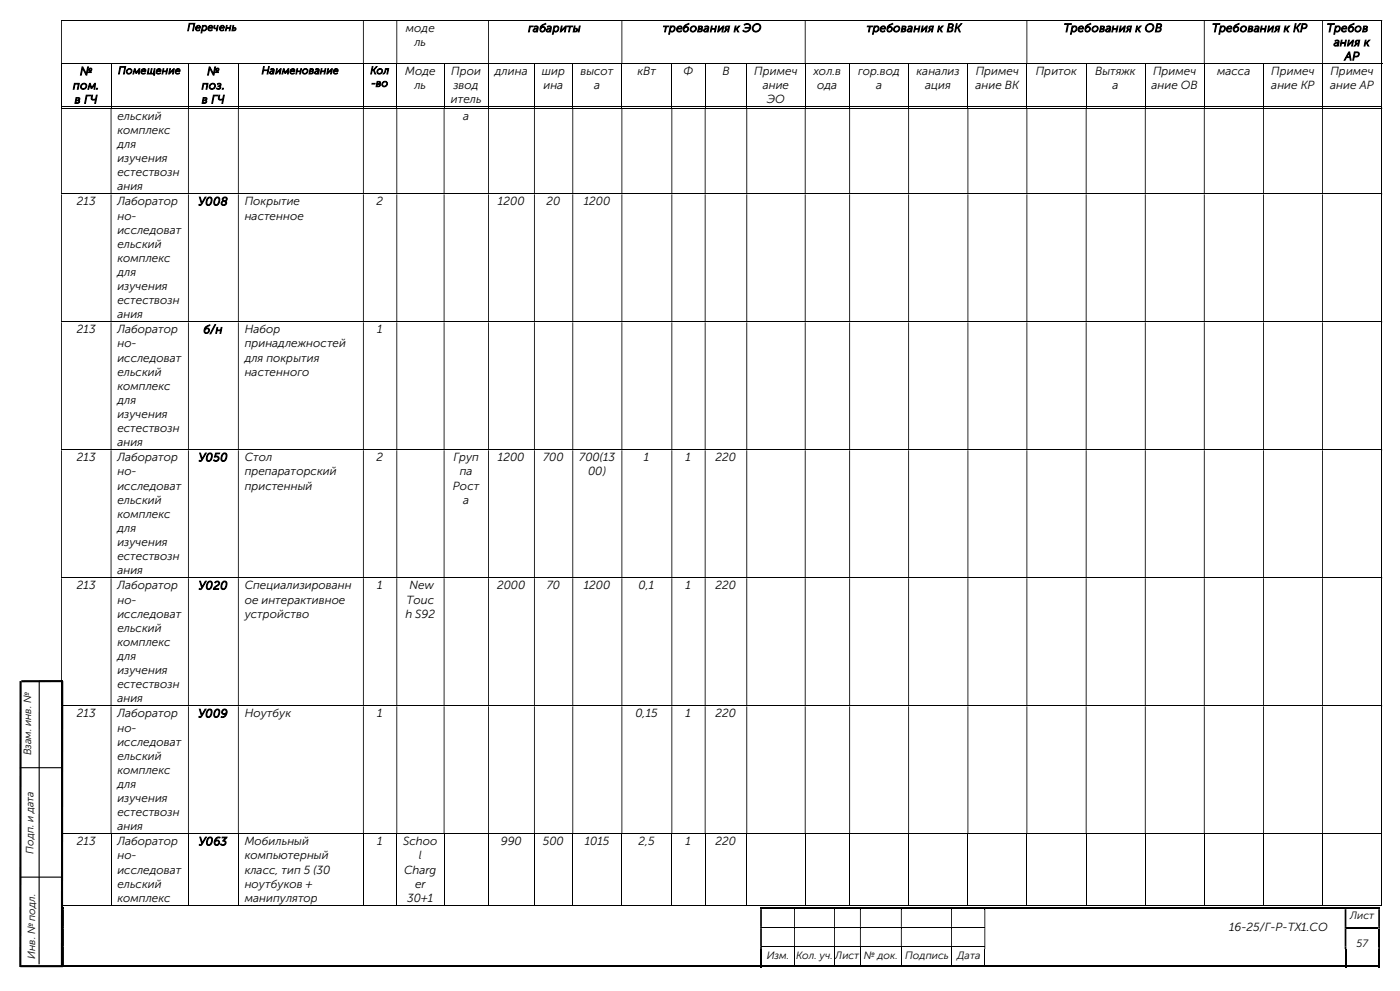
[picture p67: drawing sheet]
<svg xmlns="http://www.w3.org/2000/svg" width="420mm" height="297mm" viewBox="0 0 420 297" stroke-linecap="round" stroke-linejoin="round" font-family="sans-serif">
<defs><g id="words">
<g font-size="3.5">
<text x="121.8" y="9.6">моде</text>
<text x="158.5" y="9.6">габариты</text>
<text x="198.9" y="9.6">требования к ЭО</text>
<text x="260" y="9.6">требования к ВК</text>
<text x="319.1" y="9.6">Требования к ОВ</text>
<text x="363.6" y="9.6">Требования к КР</text>
<text x="398" y="9.6">Требов</text>
<text x="124.3" y="13.8">ль</text>
<text x="400.1" y="13.8">ания к</text>
<text x="24" y="22.5">№</text>
<text x="62.1" y="22.5">№</text>
<text x="121.5" y="22.5">Моде</text>
<text x="135.4" y="22.5">Прои</text>
<text x="148.5" y="22.5">длина</text>
<text x="162.6" y="22.5">шир</text>
<text x="174.2" y="22.5">высот</text>
<text x="191.2" y="22.5">кВт</text>
<text x="205.1" y="22.5">Ф</text>
<text x="216.7" y="22.5">В</text>
<text x="226.3" y="22.5">Примеч</text>
<text x="244" y="22.5">хол.в</text>
<text x="257.4" y="22.5">гор.вод</text>
<text x="275" y="22.5">канализ</text>
<text x="292.7" y="22.5">Примеч</text>
<text x="310.7" y="22.5">Приток</text>
<text x="328.5" y="22.5">Вытяжк</text>
<text x="345.9" y="22.5">Примеч</text>
<text x="365.1" y="22.5">масса</text>
<text x="381.4" y="22.5">Примеч</text>
<text x="399.1" y="22.5">Примеч</text>
<text x="403.4" y="18">АР</text>
<text x="21.9" y="26.8">пом.</text>
<text x="60.5" y="26.8">поз.</text>
<text x="124.3" y="26.8">ль</text>
<text x="136.1" y="26.8">звод</text>
<text x="163" y="26.8">ина</text>
<text x="178.2" y="26.8">а</text>
<text x="228.8" y="26.8">ание</text>
<text x="245.2" y="26.8">ода</text>
<text x="262.8" y="26.8">а</text>
<text x="277.5" y="26.8">ация</text>
<text x="292.7" y="26.8">ание ВК</text>
<text x="333.8" y="26.8">а</text>
<text x="345.4" y="26.8">ание ОВ</text>
<text x="381.4" y="26.8">ание КР</text>
<text x="399" y="26.8">ание АР</text>
<text x="22.4" y="31">в ГЧ</text>
<text x="35.2" y="35.9">ельский</text>
<text x="60.5" y="31">в ГЧ</text>
<text x="135.3" y="31">итель</text>
<text x="138.9" y="35.9">а</text>
<text x="230" y="31">ЭО</text>
<text x="35.2" y="40.1">комплекс</text>
<text x="35.2" y="44.4">для</text>
<text x="35.2" y="48.6">изучения</text>
<text x="35.2" y="52.8">естествозн</text>
<text x="35.2" y="57.1">ания</text>
<text x="23.1" y="61.6">213</text>
<text x="35.2" y="61.6">Лаборатор</text>
<text x="35.2" y="65.8">но-</text>
<text x="59.5" y="61.6">У008</text>
<text x="73.4" y="61.6">Покрытие</text>
<text x="73.4" y="65.8">настенное</text>
<text x="113" y="61.6">2</text>
<text x="149.4" y="61.6">1200</text>
<text x="164" y="61.6">20</text>
<text x="175.1" y="61.6">1200</text>
<text x="35.2" y="70">исследоват</text>
<text x="35.2" y="74.3">ельский</text>
<text x="35.2" y="78.5">комплекс</text>
<text x="35.2" y="82.7">для</text>
<text x="35.2" y="87">изучения</text>
<text x="35.2" y="91.2">естествозн</text>
<text x="35.2" y="95.4">ания</text>
<text x="23.1" y="99.9">213</text>
<text x="35.2" y="99.9">Лаборатор</text>
<text x="61" y="99.9">б/н</text>
<text x="73.4" y="99.9">Набор</text>
<text x="113.2" y="99.9">1</text>
<text x="35.2" y="104.1">но-</text>
<text x="73.4" y="104.1">принадлежностей</text>
<text x="35.2" y="108.4">исследоват</text>
<text x="35.2" y="112.6">ельский</text>
<text x="73.4" y="108.4">для покрытия</text>
<text x="73.4" y="112.6">настенного</text>
<text x="35.2" y="116.8">комплекс</text>
<text x="35.2" y="121.1">для</text>
<text x="35.2" y="125.3">изучения</text>
<text x="35.2" y="129.5">естествозн</text>
<text x="35.2" y="133.8">ания</text>
<text x="23.1" y="138.3">213</text>
<text x="35.2" y="138.3">Лаборатор</text>
<text x="35.2" y="142.5">но-</text>
<text x="59.6" y="138.3">У050</text>
<text x="73.4" y="138.3">Стол</text>
<text x="73.4" y="142.5">препараторский</text>
<text x="113" y="138.3">2</text>
<text x="136" y="138.3">Груп</text>
<text x="137.9" y="142.5">па</text>
<text x="149.4" y="138.3">1200</text>
<text x="162.9" y="138.3">700</text>
<text x="173.8" y="138.3">700(13</text>
<text x="176.4" y="142.5">00)</text>
<text x="193.2" y="138.3">1</text>
<text x="205.7" y="138.3">1</text>
<text x="214.7" y="138.3">220</text>
<text x="35.2" y="146.7">исследоват</text>
<text x="73.4" y="146.7">пристенный</text>
<text x="135.9" y="146.7">Рост</text>
<text x="35.2" y="151">ельский</text>
<text x="35.2" y="155.2">комплекс</text>
<text x="138.9" y="151">а</text>
<text x="35.2" y="159.4">для</text>
<text x="35.2" y="163.7">изучения</text>
<text x="35.2" y="167.9">естествозн</text>
<text x="35.2" y="172.1">ания</text>
<text x="23.1" y="176.7">213</text>
<text x="35.2" y="176.7">Лаборатор</text>
<text x="59.6" y="176.7">У020</text>
<text x="73.4" y="176.7">Специализированн</text>
<text x="113.2" y="176.7">1</text>
<text x="122.8" y="176.7">New</text>
<text x="149.1" y="176.7">2000</text>
<text x="164" y="176.7">70</text>
<text x="175.1" y="176.7">1200</text>
<text x="191.6" y="176.7">0,1</text>
<text x="205.7" y="176.7">1</text>
<text x="214.7" y="176.7">220</text>
<text x="35.2" y="180.9">но-</text>
<text x="35.2" y="185.1">исследоват</text>
<text x="73.4" y="180.9">ое интерактивное</text>
<text x="73.4" y="185.1">устройство</text>
<text x="121.6" y="185.1">h S92</text>
<text x="121.9" y="180.9">Touc</text>
<text x="35.2" y="189.4">ельский</text>
<text x="35.2" y="193.6">комплекс</text>
<text x="35.2" y="197.8">для</text>
<text x="35.2" y="202.1">изучения</text>
<text x="35.2" y="206.3">естествозн</text>
<text x="23.1" y="215">213</text>
<text x="35.2" y="215">Лаборатор</text>
<text x="35.2" y="210.5">ания</text>
<text x="59.5" y="215">У009</text>
<text x="73.4" y="215">Ноутбук</text>
<text x="113.1" y="215">1</text>
<text x="190.6" y="215">0,15</text>
<text x="205.7" y="215">1</text>
<text x="214.7" y="215">220</text>
<text x="35.2" y="219.2">но-</text>
<text x="35.2" y="223.5">исследоват</text>
<text x="35.2" y="227.7">ельский</text>
<text x="35.2" y="231.9">комплекс</text>
<text x="35.2" y="236.2">для</text>
<text x="35.2" y="240.4">изучения</text>
<text x="35.2" y="244.6">естествозн</text>
<text x="35.2" y="248.9">ания</text>
<text x="23.1" y="253.4">213</text>
<text x="35.2" y="253.4">Лаборатор</text>
<text x="35.2" y="257.6">но-</text>
<text x="59.6" y="253.4">У063</text>
<text x="73.4" y="253.4">Мобильный</text>
<text x="73.4" y="257.6">компьютерный</text>
<text x="113.2" y="253.4">1</text>
<text x="120.9" y="253.4">Schoo</text>
<text x="125.6" y="257.6">l</text>
<text x="150.2" y="253.4">990</text>
<text x="162.8" y="253.4">500</text>
<text x="175.4" y="253.4">1015</text>
<text x="191.6" y="253.4">2,5</text>
<text x="205.7" y="253.4">1</text>
<text x="214.7" y="253.4">220</text>
<text x="35.2" y="261.8">исследоват</text>
<text x="73.4" y="261.8">класс, тип 5 (30</text>
<text x="121.2" y="261.8">Charg</text>
<text x="35.2" y="266.1">ельский</text>
<text x="73.4" y="266.1">ноутбуков +</text>
<text x="124.5" y="266.1">er</text>
<text x="35.2" y="270.3">комплекс</text>
<text x="73.4" y="270.3">манипулятор</text>
<text x="122.2" y="270.3">30+1</text>
<text x="368.7" y="279">16-25/Г-Р-ТХ1.СО</text>
</g>
<g font-size="3.2">
<text x="56.2" y="9.2">Перечень</text>
<text x="35.4" y="22.2">Помещение</text>
<text x="78.5" y="22.2">Наименование</text>
<text x="111.1" y="22.2">Кол</text>
<text x="111.4" y="26">-во</text>
<text x="9.4" y="226.4" transform="rotate(-90 9.4 226.4)">Взам. инв. №</text>
<text x="10.1" y="255.9" transform="rotate(-90 10.1 255.9)">Подп. и дата</text>
<text x="405" y="275.5">Лист</text>
<text x="10.5" y="287.4" transform="rotate(-90 10.5 287.4)">Инв. № подл.</text>
<text x="230" y="287.4">Изм.</text>
<text x="238.8" y="287.4">Кол. уч.</text>
<text x="250.6" y="287.4">Лист</text>
<text x="259.2" y="287.4">№ док.</text>
<text x="271.6" y="287.4">Подпись</text>
<text x="287.1" y="287.4">Дата</text>
<text x="407" y="283.8">57</text>
</g>
</g></defs>
<g fill="none" stroke="#000" stroke-width=".3">
<path d="M18.3 6.1h396.1M18.3 19.1h396.4M18.5 19.2v13M33.3 19.2v13M56.5 19.2v13M71.5 19.2v13M109 19.2v13M119 19.2v13M133.2 19.2v13M146.6 19.2v13M160.3 19.2v13M171.8 19.2v13"/>
<path d="M186.6 19.2v13M201.5 19.2v13M211.5 19.2v13M224 19.2v13M241.6 19.2v13M254.9 19.2v13M272.6 19.2v13M290.4 19.2v13M308.1 19.2v13M325.8 19.2v13M343.6 19.2v13M361.3 19.2v13"/>
<path d="M379.1 19.2v13M396.7 19.2v13M414.5 6.3v12.7M414.5 19.2v13M18.3 32h14.9M18.3 32.4h396.1M33.4 32h23M56.6 32h14.8M71.6 32h37.3M109.1 32h9.8M119.2 32h13.9M133.3 32h13.1"/>
<path d="M146.7 32h13.5M160.4 32h11.3M172 32h14.4M186.7 32h14.7M201.7 32h9.7M211.7 32h12.2M224.2 32h17.2M241.7 32h13.1M255 32h17.5M272.7 32h17.5M290.5 32h17.4M308.2 32h17.5"/>
<path d="M326 32h17.5M343.7 32h17.4M361.4 32h17.5M379.2 32h17.4M396.9 32h17.5M414.5 32.6v25.4M18.3 58.1h396.1M414.5 58.3v38.1M18.3 96.5h396.1M414.5 96.6v38.1M18.3 134.8h396.1M414.5 135v38.1"/>
<path d="M18.3 173.2h396.1M414.5 173.3v38.2M18.3 211.6h396.1M414.5 211.7v38.1M18.3 249.9h396.1M18.5 250.1v21.4M33.3 250.1v21.4M56.5 250.1v21.4M71.5 250.1v21.4M109 250.1v21.4M119 250.1v21.4M133.2 250.1v21.4"/>
<path d="M146.6 250.1v21.4M160.3 250.1v21.4M171.8 250.1v21.4M186.6 250.1v21.4M201.5 250.1v21.4M211.5 250.1v21.4M224 250.1v21.4M241.6 250.1v21.4M254.9 250.1v21.4M272.6 250.1v21.4M290.4 250.1v21.4M308.1 250.1v21.4"/>
<path d="M325.8 250.1v21.4M343.6 250.1v21.4M361.3 250.1v21.4M379.1 250.1v21.4M396.7 250.1v21.4M414.5 250.1v21.4M18.3 271.4h14.9M33.4 271.4h23M56.6 271.4h14.8M71.6 271.4h37.3M109.1 271.4h9.8M119.2 271.4h13.9"/>
<path d="M133.3 271.4h13.1M146.7 271.4h13.5M160.4 271.4h11.3M172 271.4h14.4M186.7 271.4h14.7M201.7 271.4h9.7M211.7 271.4h12.2M224.2 271.4h17.2M228.6 277.9h9.6M238.5 277.9h11.7M241.7 271.4h13.1M250.5 277.9h7.5"/>
<path d="M255 271.4h17.5M258.2 277.9h12.1M270.5 277.9h14.8M272.7 271.4h17.5M285.6 277.9h9.7M290.5 271.4h17.4M308.2 271.4h17.5M326 271.4h17.5M343.7 271.4h17.4M361.4 271.4h17.5M379.2 271.4h17.4M396.9 271.4h17.5"/>
<path d="M228.6 283.8h9.6M238.3 284.4v5M238.5 283.8h11.7M250.4 284.4v5M250.5 283.8h7.5M258.1 284.4v5M258.2 283.8h12.1M270.4 284.4v5M270.5 283.8h14.8M285.5 284.4v5M285.6 283.8h9.7M295.4 284.4v5"/>
</g>
<g fill="#000">
<path d="M414.4 6h.3v.3h-.3zM18.3 6.3h.3v12.7h-.3zM108.9 6.3h.2v12.7h-.2zM118.9 6.3h.3v12.7h-.3zM146.4 6.3h.3v12.7h-.3zM186.4 6.3h.3v12.7h-.3zM241.4 6.3h.3v12.7h-.3zM307.9 6.3h.3v12.7h-.3zM361.1 6.3h.3v12.7h-.3zM396.6 6.3h.3v12.7h-.3z" fill-rule="evenodd"/>
<path d="M414.4 32.3h.3v.3h-.3zM18.3 32.6h.3v25.4h-.3zM33.2 32.6h.2v25.4h-.2zM56.4 32.6h.2v25.4h-.2zM71.4 32.6h.2v25.4h-.2zM108.9 32.6h.2v25.4h-.2zM118.9 32.6h.3v25.4h-.3zM133.1 32.6h.2v25.4h-.2zM146.4 32.6h.3v25.4h-.3zM160.2 32.6h.2v25.4h-.2zM171.7 32.6h.3v25.4h-.3zM186.4 32.6h.3v25.4h-.3zM201.4 32.6h.3v25.4h-.3zM211.4 32.6h.3v25.4h-.3zM223.9 32.6h.3v25.4h-.3zM241.4 32.6h.3v25.4h-.3zM254.8 32.6h.2v25.4h-.2zM272.5 32.6h.2v25.4h-.2zM290.2 32.6h.3v25.4h-.3zM307.9 32.6h.3v25.4h-.3zM325.7 32.6h.3v25.4h-.3zM343.5 32.6h.2v25.4h-.2zM361.1 32.6h.3v25.4h-.3zM378.9 32.6h.3v25.4h-.3zM396.6 32.6h.3v25.4h-.3z" fill-rule="evenodd"/>
<path d="M414.4 58h.3v.3h-.3zM18.3 58.3h.3v38.1h-.3zM33.2 58.3h.2v38.1h-.2zM56.4 58.3h.2v38.1h-.2zM71.4 58.3h.2v38.1h-.2zM108.9 58.3h.2v38.1h-.2zM118.9 58.3h.3v38.1h-.3zM133.1 58.3h.2v38.1h-.2zM146.4 58.3h.3v38.1h-.3zM160.2 58.3h.2v38.1h-.2zM171.7 58.3h.3v38.1h-.3zM186.4 58.3h.3v38.1h-.3zM201.4 58.3h.3v38.1h-.3zM211.4 58.3h.3v38.1h-.3zM223.9 58.3h.3v38.1h-.3zM241.4 58.3h.3v38.1h-.3zM254.8 58.3h.2v38.1h-.2zM272.5 58.3h.2v38.1h-.2zM290.2 58.3h.3v38.1h-.3zM307.9 58.3h.3v38.1h-.3zM325.7 58.3h.3v38.1h-.3zM343.5 58.3h.2v38.1h-.2zM361.1 58.3h.3v38.1h-.3zM378.9 58.3h.3v38.1h-.3zM396.6 58.3h.3v38.1h-.3z" fill-rule="evenodd"/>
<path d="M414.4 96.4h.3v.2h-.3zM18.3 96.6h.3v38.1h-.3zM33.2 96.6h.2v38.1h-.2zM56.4 96.6h.2v38.1h-.2zM71.4 96.6h.2v38.1h-.2zM108.9 96.6h.2v38.1h-.2zM118.9 96.6h.3v38.1h-.3zM133.1 96.6h.2v38.1h-.2zM146.4 96.6h.3v38.1h-.3zM160.2 96.6h.2v38.1h-.2zM171.7 96.6h.3v38.1h-.3zM186.4 96.6h.3v38.1h-.3zM201.4 96.6h.3v38.1h-.3zM211.4 96.6h.3v38.1h-.3zM223.9 96.6h.3v38.1h-.3zM241.4 96.6h.3v38.1h-.3zM254.8 96.6h.2v38.1h-.2zM272.5 96.6h.2v38.1h-.2zM290.2 96.6h.3v38.1h-.3zM307.9 96.6h.3v38.1h-.3zM325.7 96.6h.3v38.1h-.3zM343.5 96.6h.2v38.1h-.2zM361.1 96.6h.3v38.1h-.3zM378.9 96.6h.3v38.1h-.3zM396.6 96.6h.3v38.1h-.3z" fill-rule="evenodd"/>
<path d="M414.4 134.7h.3v.3h-.3zM18.3 135h.3v38.1h-.3zM33.2 135h.2v38.1h-.2zM56.4 135h.2v38.1h-.2zM71.4 135h.2v38.1h-.2zM108.9 135h.2v38.1h-.2zM118.9 135h.3v38.1h-.3zM133.1 135h.2v38.1h-.2zM146.4 135h.3v38.1h-.3zM160.2 135h.2v38.1h-.2zM171.7 135h.3v38.1h-.3zM186.4 135h.3v38.1h-.3zM201.4 135h.3v38.1h-.3zM211.4 135h.3v38.1h-.3zM223.9 135h.3v38.1h-.3zM241.4 135h.3v38.1h-.3zM254.8 135h.2v38.1h-.2zM272.5 135h.2v38.1h-.2zM290.2 135h.3v38.1h-.3zM307.9 135h.3v38.1h-.3zM325.7 135h.3v38.1h-.3zM343.5 135h.2v38.1h-.2zM361.1 135h.3v38.1h-.3zM378.9 135h.3v38.1h-.3zM396.6 135h.3v38.1h-.3z" fill-rule="evenodd"/>
<path d="M414.4 173.1h.3v.2h-.3zM18.3 173.3h.3v38.2h-.3zM33.2 173.3h.2v38.2h-.2zM56.4 173.3h.2v38.2h-.2zM71.4 173.3h.2v38.2h-.2zM108.9 173.3h.2v38.2h-.2zM118.9 173.3h.3v38.2h-.3zM133.1 173.3h.2v38.2h-.2zM146.4 173.3h.3v38.2h-.3zM160.2 173.3h.2v38.2h-.2zM171.7 173.3h.3v38.2h-.3zM186.4 173.3h.3v38.2h-.3zM201.4 173.3h.3v38.2h-.3zM211.4 173.3h.3v38.2h-.3zM223.9 173.3h.3v38.2h-.3zM241.4 173.3h.3v38.2h-.3zM254.8 173.3h.2v38.2h-.2zM272.5 173.3h.2v38.2h-.2zM290.2 173.3h.3v38.2h-.3zM307.9 173.3h.3v38.2h-.3zM325.7 173.3h.3v38.2h-.3zM343.5 173.3h.2v38.2h-.2zM361.1 173.3h.3v38.2h-.3zM378.9 173.3h.3v38.2h-.3zM396.6 173.3h.3v38.2h-.3z" fill-rule="evenodd"/>
<path d="M414.4 211.5h.3v.2h-.3zM18.3 211.7h.3v38.1h-.3zM33.2 211.7h.2v38.1h-.2zM56.4 211.7h.2v38.1h-.2zM71.4 211.7h.2v38.1h-.2zM108.9 211.7h.2v38.1h-.2zM118.9 211.7h.3v38.1h-.3zM133.1 211.7h.2v38.1h-.2zM146.4 211.7h.3v38.1h-.3zM160.2 211.7h.2v38.1h-.2zM171.7 211.7h.3v38.1h-.3zM186.4 211.7h.3v38.1h-.3zM201.4 211.7h.3v38.1h-.3zM211.4 211.7h.3v38.1h-.3zM223.9 211.7h.3v38.1h-.3zM241.4 211.7h.3v38.1h-.3zM254.8 211.7h.2v38.1h-.2zM272.5 211.7h.2v38.1h-.2zM290.2 211.7h.3v38.1h-.3zM307.9 211.7h.3v38.1h-.3zM325.7 211.7h.3v38.1h-.3zM343.5 211.7h.2v38.1h-.2zM361.1 211.7h.3v38.1h-.3zM378.9 211.7h.3v38.1h-.3zM396.6 211.7h.3v38.1h-.3z" fill-rule="evenodd"/>
<path d="M18.8 272.5h.4v5.3h-.4zM228 272.5h.6v5.3h-.6zM238.2 272.5h.3v5.3h-.3zM250.2 272.5h.3v5.3h-.3zM258 272.5h.2v5.3h-.2zM270.3 272.5h.2v5.3h-.2zM285.3 272.5h.3v5.3h-.3zM295.3 272.5h.3v5.3h-.3zM403.4 272.5h.5v5.3h-.5zM413.5 272.5h.5v5.3h-.5z" fill-rule="evenodd"/>
<path d="M18.8 277.8h.4v.5h-.4zM228 277.8h.6v.5h-.6z" fill-rule="evenodd"/>
<path d="M228 271.9h.6v.6h-.6z" fill-rule="evenodd"/>
<path d="M238.2 271.9h12v.6h-12z" fill-rule="evenodd"/>
<path d="M250.2 271.9h7.8v.6h-7.8z" fill-rule="evenodd"/>
<path d="M258 271.9h12.3v.6h-12.3z" fill-rule="evenodd"/>
<path d="M270.3 271.9h15v.6h-15z" fill-rule="evenodd"/>
<path d="M285.3 271.9h10v.6h-10z" fill-rule="evenodd"/>
<path d="M295.3 271.9h108.1v.6h-108.1z" fill-rule="evenodd"/>
<path d="M295.3 277.8h.3v.5h-.3zM403.4 277.8h.5v.5h-.5z" fill-rule="evenodd"/>
<path d="M403.4 271.9h.5v.6h-.5z" fill-rule="evenodd"/>
<path d="M413.5 271.9h.5v.6h-.5z" fill-rule="evenodd"/>
<path d="M413.5 277.8h.5v.5h-.5zM18.8 278.3h.4v5.3h-.4zM228 278.3h.6v5.3h-.6zM238.2 278.3h.3v5.3h-.3zM250.2 278.3h.3v5.3h-.3zM258 278.3h.2v5.3h-.2zM270.3 278.3h.2v5.3h-.2zM285.3 278.3h.3v5.3h-.3zM295.3 278.3h.3v5.3h-.3zM403.4 278.3h.5v5.3h-.5z" fill-rule="evenodd"/>
<path d="M18.8 283.6h.4v.8h-.4zM228 283.6h.6v.8h-.6z" fill-rule="evenodd"/>
<path d="M228 284.4h.6v5.5h-.6z" fill-rule="evenodd"/>
<path d="M238.2 289.4h12v.5h-12z" fill-rule="evenodd"/>
<path d="M250.2 289.4h7.8v.5h-7.8z" fill-rule="evenodd"/>
<path d="M258 289.4h12.3v.5h-12.3z" fill-rule="evenodd"/>
<path d="M270.3 289.4h15v.5h-15z" fill-rule="evenodd"/>
<path d="M285.3 289.4h10v.5h-10z" fill-rule="evenodd"/>
<path d="M295.3 283.6h.3v.8h-.3zM403.4 283.6h.5v.8h-.5zM413.5 283.6h.5v.8h-.5zM18.8 284.4h.4v5h-.4z" fill-rule="evenodd"/>
<path d="M295.3 289.4h108.1v.5h-108.1z" fill-rule="evenodd"/>
<path d="M403.4 284.4h.5v5.5h-.5z" fill-rule="evenodd"/>
<path d="M413.5 284.4h.5v5.5h-.5z" fill-rule="evenodd"/>
</g>
<g fill="#000">
<path d="M414.4 31.9h.3v.3h-.3zM414.4 249.8h.3v.3h-.3zM18.8 271.9h.4v.6h-.4zM228.6 271.9h9.6v.6h-9.6zM238.2 272.5h.3zM238.2 277.8h.3v.5h-.3zM250.2 272.5h.3zM250.2 277.8h.3v.5h-.3zM258 272.5h.2zM258 277.8h.2v.5h-.2zM270.3 272.5h.2zM270.3 277.8h.2v.5h-.2z"/>
<path d="M285.3 272.5h.3zM285.3 277.8h.3v.5h-.3zM295.3 272.5h.3zM403.9 271.9h9.6v.6h-9.6zM403.9 277.8h9.6v.5h-9.6zM413.5 278.3h.5v5.3h-.5zM414.4 271.2h.3v.3h-.3zM18.8 289.4h209.2v.5h-209.2zM228.6 289.4h9.6v.5h-9.6zM238.2 283.6h.3v.8h-.3zM250.2 283.6h.3v.8h-.3zM258 283.6h.2v.8h-.2z"/>
<path d="M270.3 283.6h.2v.8h-.2zM285.3 283.6h.3v.8h-.3zM403.9 289.4h9.6v.5h-9.6zM413.5 289.4h.5v.5h-.5z"/>
</g>
<path d="M6.2 204.1l-.1 85.7M18.7 204.1l-.1 85.7M18.9 204.1l-12.5 .1M6.1 289.6h12.8" fill="none" stroke="#000" stroke-width=".64" stroke-linecap="butt"/>
<path d="M11.8 204.1l-.1 84.9M6 230.1h12.6M6 262.9h12.4" fill="none" stroke="#000" stroke-width=".34"/>
<use href="#words"/>
</svg>
